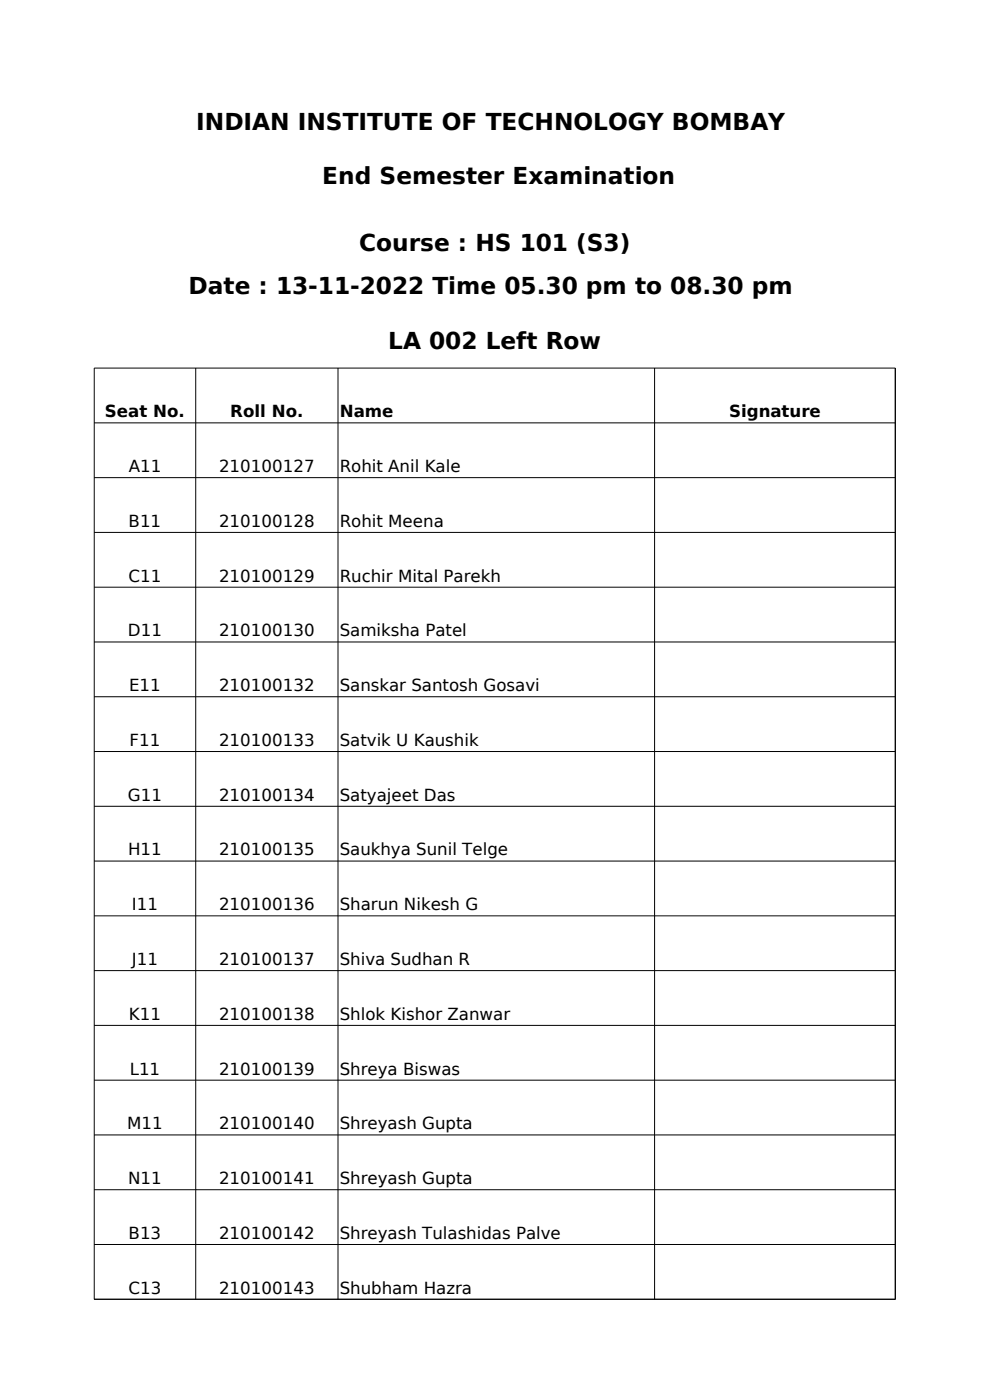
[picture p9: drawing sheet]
<svg xmlns="http://www.w3.org/2000/svg" width="210mm" height="297mm" viewBox="0 0 210 297" stroke-linecap="round" stroke-linejoin="round" font-family="sans-serif">
<defs><g id="words">
<g font-size="4.9">
<text x="41.6" y="27.5">INDIAN INSTITUTE OF TECHNOLOGY BOMBAY</text>
<text x="68.4" y="39.1">End Semester Examination</text>
<text x="76.2" y="53.3">Course : HS 101 (S3)</text>
<text x="40" y="62.4">Date : 13-11-2022 Time 05.30 pm to 08.30 pm</text>
<text x="82.4" y="74">LA 002 Left Row</text>
</g>
<g font-size="3.5">
<text x="22.3" y="88.5">Seat No.</text>
<text x="48.9" y="88.5">Roll No.</text>
<text x="72.1" y="88.5">Name</text>
<text x="154.7" y="88.5">Signature</text>
<text x="27.3" y="100.2">A11</text>
<text x="46.5" y="100.2">210100127</text>
<text x="72.1" y="100.2">Rohit Anil Kale</text>
<text x="27.3" y="111.8">B11</text>
<text x="46.5" y="111.8">210100128</text>
<text x="72.1" y="111.8">Rohit Meena</text>
<text x="27.3" y="123.4">C11</text>
<text x="46.5" y="123.4">210100129</text>
<text x="72.1" y="123.4">Ruchir Mital Parekh</text>
<text x="27.1" y="135">D11</text>
<text x="46.5" y="135">210100130</text>
<text x="72.1" y="135">Samiksha Patel</text>
<text x="27.4" y="146.6">E11</text>
<text x="46.5" y="146.6">210100132</text>
<text x="72.1" y="146.6">Sanskar Santosh Gosavi</text>
<text x="27.5" y="158.3">F11</text>
<text x="46.5" y="158.3">210100133</text>
<text x="72.1" y="158.3">Satvik U Kaushik</text>
<text x="27.1" y="169.9">G11</text>
<text x="46.5" y="169.9">210100134</text>
<text x="72.1" y="169.9">Satyajeet Das</text>
<text x="27.2" y="181.5">H11</text>
<text x="46.5" y="181.5">210100135</text>
<text x="72.1" y="181.5">Saukhya Sunil Telge</text>
<text x="28" y="193.1">I11</text>
<text x="46.5" y="193.1">210100136</text>
<text x="72.1" y="193.1">Sharun Nikesh G</text>
<text x="28" y="204.7">J11</text>
<text x="46.5" y="204.7">210100137</text>
<text x="72.1" y="204.7">Shiva Sudhan R</text>
<text x="27.3" y="216.3">K11</text>
<text x="46.5" y="216.3">210100138</text>
<text x="72.1" y="216.3">Shlok Kishor Zanwar</text>
<text x="27.5" y="228">L11</text>
<text x="46.5" y="228">210100139</text>
<text x="72.1" y="228">Shreya Biswas</text>
<text x="27" y="239.6">M11</text>
<text x="46.5" y="239.6">210100140</text>
<text x="72.1" y="239.6">Shreyash Gupta</text>
<text x="27.2" y="251.2">N11</text>
<text x="46.5" y="251.2">210100141</text>
<text x="72.1" y="251.2">Shreyash Gupta</text>
<text x="27.3" y="262.8">B13</text>
<text x="46.5" y="262.8">210100142</text>
<text x="72.1" y="262.8">Shreyash Tulashidas Palve</text>
<text x="27.3" y="274.4">C13</text>
<text x="46.5" y="274.4">210100143</text>
<text x="72.1" y="274.4">Shubham Hazra</text>
</g>
</g></defs>
<g fill="none" stroke="#000" stroke-width=".21">
<path d="M41.5 78.1v197.6M71.7 78.1v197.6M138.9 78.1v197.6M189.9 78.1v197.6M189.9 78.1h-169.9v197.6M20 89.7h169.9M20 101.3h169.9M20 113h169.9M20 124.6h169.9M20 136.2h169.9M20 147.8h169.9M20 159.4h169.9"/>
<path d="M20 171.1h169.9M20 182.7h169.9M20 194.3h169.9M20 205.9h169.9M20 217.5h169.9M20 229.2h169.9M20 240.8h169.9M20 252.4h169.9M20 264h169.9M20 275.6h169.9"/>
</g>
<use href="#words"/>
</svg>
